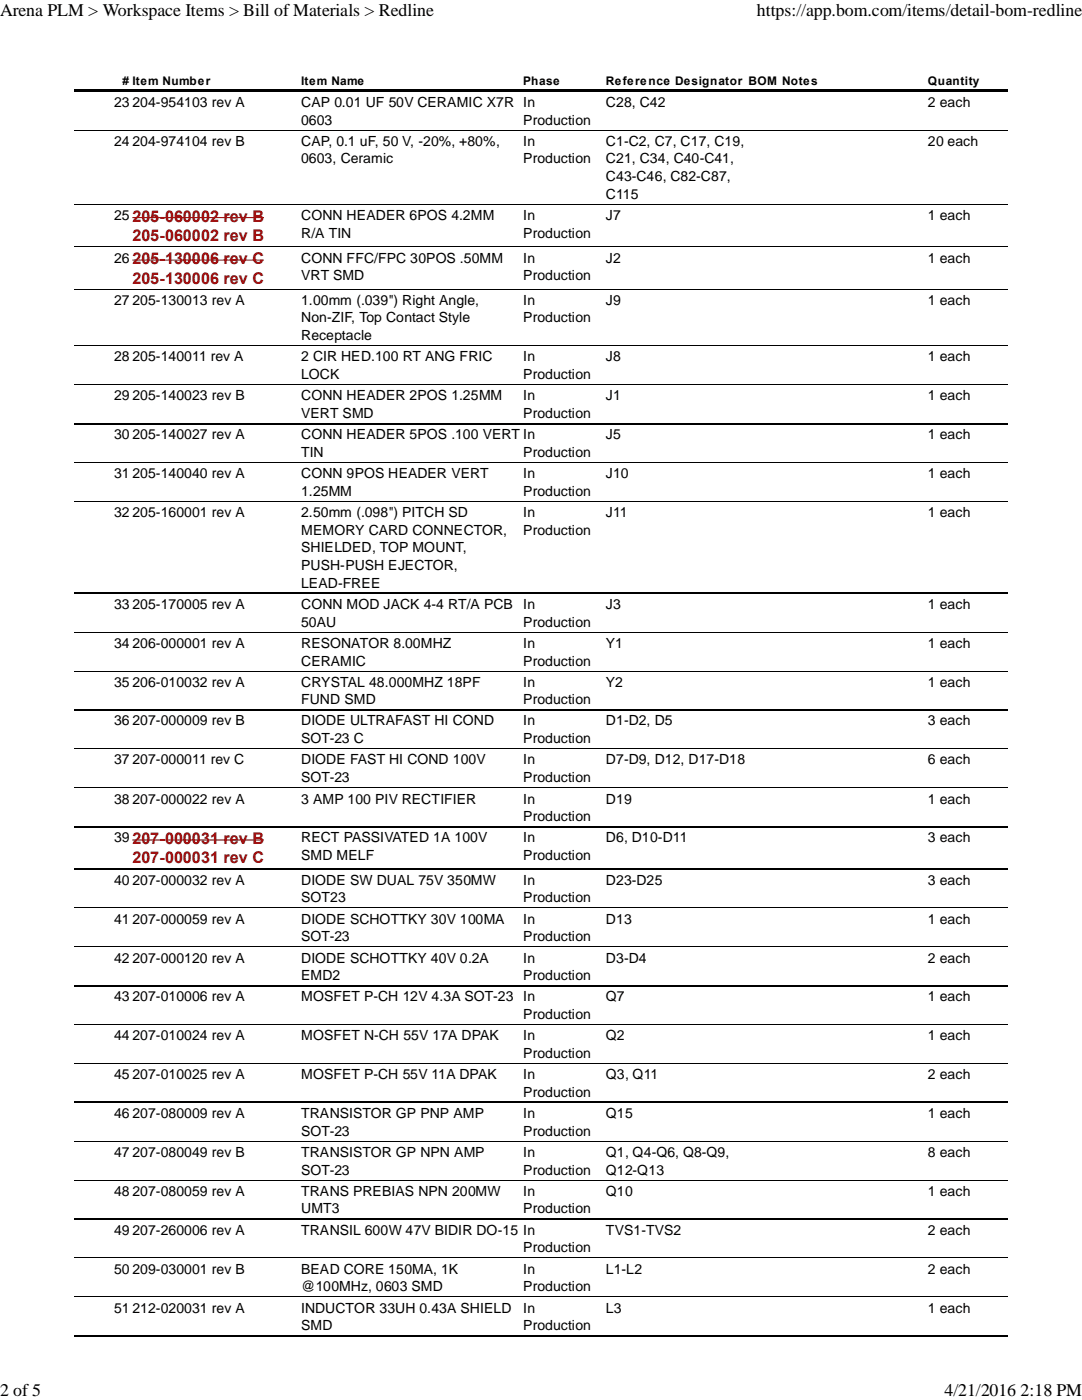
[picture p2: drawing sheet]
<svg xmlns="http://www.w3.org/2000/svg" width="216mm" height="279mm" viewBox="0 0 216 279" stroke-linecap="round" stroke-linejoin="round" font-family="sans-serif">
<defs><g id="words">
<g font-size="3.6">
<text x="0" y="3.1">Arena PLM &gt; Workspace Items &gt; Bill of Materials &gt; Redline</text>
<text x="151" y="3.1">https://app.bom.com/items/detail-bom-redline</text>
<text x="0" y="278.6">2 of 5</text>
<text x="188.5" y="278.6">4/21/2016 2:18 PM</text>
</g>
<g font-size="3.2" fill="#900">
<text x="26.4" y="44.3">205-060002 rev B</text>
<text x="26.4" y="48.2">205-060002 rev B</text>
<text x="26.4" y="52.7">205-130006 rev C</text>
<text x="26.4" y="56.6">205-130006 rev C</text>
<text x="26.4" y="168.5">207-000031 rev B</text>
<text x="26.4" y="172.3">207-000031 rev C</text>
</g>
<g font-size="2.8">
<text x="22.8" y="21.3">23</text>
<text x="26.4" y="21.3">204-954103 rev A</text>
<text x="60.1" y="21.3">CAP 0.01 UF 50V CERAMIC X7R In</text>
<text x="120.9" y="21.3">C28, C42</text>
<text x="185.2" y="21.3">2 each</text>
<text x="22.8" y="29.1">24</text>
<text x="26.4" y="29.1">204-974104 rev B</text>
<text x="60.1" y="24.9">0603</text>
<text x="60.1" y="29.1">CAP, 0.1 uF, 50 V, -20%, +80%,</text>
<text x="104.4" y="24.9">Production</text>
<text x="104.4" y="29.1">In</text>
<text x="120.9" y="29.1">C1-C2, C7, C17, C19,</text>
<text x="185.2" y="29.1">20 each</text>
<text x="60.1" y="32.6">0603, Ceramic</text>
<text x="104.4" y="32.6">Production</text>
<text x="120.9" y="32.6">C21, C34, C40-C41,</text>
<text x="120.9" y="36.2">C43-C46, C82-C87,</text>
<text x="120.9" y="39.7">C115</text>
<text x="22.8" y="43.9">25</text>
<text x="60.1" y="43.9">CONN HEADER 6POS 4.2MM</text>
<text x="60.1" y="47.4">R/A TIN</text>
<text x="104.4" y="43.9">In</text>
<text x="104.4" y="47.4">Production</text>
<text x="120.9" y="43.9">J7</text>
<text x="185.2" y="43.9">1 each</text>
<text x="22.8" y="52.4">26</text>
<text x="60.1" y="52.4">CONN FFC/FPC 30POS .50MM</text>
<text x="104.4" y="52.4">In</text>
<text x="120.9" y="52.4">J2</text>
<text x="185.2" y="52.4">1 each</text>
<text x="60.1" y="55.9">VRT SMD</text>
<text x="104.4" y="55.9">Production</text>
<text x="22.8" y="60.9">27</text>
<text x="26.4" y="60.9">205-130013 rev A</text>
<text x="60.1" y="60.9">1.00mm (.039&quot;) Right Angle,</text>
<text x="60.1" y="64.3">Non-ZIF, Top Contact Style</text>
<text x="104.4" y="60.9">In</text>
<text x="104.4" y="64.3">Production</text>
<text x="120.9" y="60.9">J9</text>
<text x="185.2" y="60.9">1 each</text>
<text x="60.1" y="67.9">Receptacle</text>
<text x="22.8" y="72.1">28</text>
<text x="26.4" y="72.1">205-140011 rev A</text>
<text x="60.1" y="72.1">2 CIR HED.100 RT ANG FRIC</text>
<text x="60.1" y="75.7">LOCK</text>
<text x="104.4" y="72.1">In</text>
<text x="104.4" y="75.7">Production</text>
<text x="120.9" y="72.1">J8</text>
<text x="185.2" y="72.1">1 each</text>
<text x="22.8" y="79.9">29</text>
<text x="26.4" y="79.9">205-140023 rev B</text>
<text x="60.1" y="79.9">CONN HEADER 2POS 1.25MM</text>
<text x="60.1" y="83.4">VERT SMD</text>
<text x="104.4" y="79.9">In</text>
<text x="104.4" y="83.4">Production</text>
<text x="120.9" y="79.9">J1</text>
<text x="185.2" y="79.9">1 each</text>
<text x="22.8" y="87.6">30</text>
<text x="26.4" y="87.6">205-140027 rev A</text>
<text x="60.1" y="87.6">CONN HEADER 5POS .100 VERT In</text>
<text x="120.9" y="87.6">J5</text>
<text x="185.2" y="87.6">1 each</text>
<text x="22.8" y="95.4">31</text>
<text x="26.4" y="95.4">205-140040 rev A</text>
<text x="60.1" y="91.2">TIN</text>
<text x="60.1" y="95.4">CONN 9POS HEADER VERT</text>
<text x="104.4" y="91.2">Production</text>
<text x="104.4" y="95.4">In</text>
<text x="120.9" y="95.4">J10</text>
<text x="185.2" y="95.4">1 each</text>
<text x="60.1" y="99">1.25MM</text>
<text x="104.4" y="99">Production</text>
<text x="22.8" y="103.2">32</text>
<text x="26.4" y="103.2">205-160001 rev A</text>
<text x="60.1" y="103.2">2.50mm (.098&quot;) PITCH SD</text>
<text x="60.1" y="106.7">MEMORY CARD CONNECTOR,</text>
<text x="104.4" y="103.2">In</text>
<text x="104.4" y="106.7">Production</text>
<text x="120.9" y="103.2">J11</text>
<text x="185.2" y="103.2">1 each</text>
<text x="60.1" y="110.2">SHIELDED, TOP MOUNT,</text>
<text x="60.1" y="113.8">PUSH-PUSH EJECTOR,</text>
<text x="60.1" y="117.3">LEAD-FREE</text>
<text x="22.8" y="121.5">33</text>
<text x="26.4" y="121.5">205-170005 rev A</text>
<text x="60.1" y="121.5">CONN MOD JACK 4-4 RT/A PCB</text>
<text x="60.1" y="125.1">50AU</text>
<text x="104.4" y="121.5">In</text>
<text x="104.4" y="125.1">Production</text>
<text x="120.9" y="121.5">J3</text>
<text x="185.2" y="121.5">1 each</text>
<text x="22.8" y="129.3">34</text>
<text x="26.4" y="129.3">206-000001 rev A</text>
<text x="60.1" y="129.3">RESONATOR 8.00MHZ</text>
<text x="104.4" y="129.3">In</text>
<text x="120.9" y="129.3">Y1</text>
<text x="185.2" y="129.3">1 each</text>
<text x="22.8" y="137.1">35</text>
<text x="26.4" y="137.1">206-010032 rev A</text>
<text x="60.1" y="132.8">CERAMIC</text>
<text x="60.1" y="137.1">CRYSTAL 48.000MHZ 18PF</text>
<text x="104.4" y="132.8">Production</text>
<text x="104.4" y="137.1">In</text>
<text x="120.9" y="137.1">Y2</text>
<text x="185.2" y="137.1">1 each</text>
<text x="60.1" y="140.5">FUND SMD</text>
<text x="104.4" y="140.5">Production</text>
<text x="22.8" y="144.8">36</text>
<text x="26.4" y="144.8">207-000009 rev B</text>
<text x="60.1" y="144.8">DIODE ULTRAFAST HI COND</text>
<text x="60.1" y="148.3">SOT-23 C</text>
<text x="104.4" y="144.8">In</text>
<text x="104.4" y="148.3">Production</text>
<text x="120.9" y="144.8">D1-D2, D5</text>
<text x="185.2" y="144.8">3 each</text>
<text x="22.8" y="152.6">37</text>
<text x="26.4" y="152.6">207-000011 rev C</text>
<text x="60.1" y="152.6">DIODE FAST HI COND 100V</text>
<text x="104.4" y="152.6">In</text>
<text x="120.9" y="152.6">D7-D9, D12, D17-D18</text>
<text x="185.2" y="152.6">6 each</text>
<text x="22.8" y="160.4">38</text>
<text x="26.4" y="160.4">207-000022 rev A</text>
<text x="60.1" y="156.1">SOT-23</text>
<text x="60.1" y="160.4">3 AMP 100 PIV RECTIFIER</text>
<text x="104.4" y="156.1">Production</text>
<text x="104.4" y="160.4">In</text>
<text x="120.9" y="160.4">D19</text>
<text x="185.2" y="160.4">1 each</text>
<text x="104.4" y="163.8">Production</text>
<text x="22.8" y="168.1">39</text>
<text x="60.1" y="168.1">RECT PASSIVATED 1A 100V</text>
<text x="60.1" y="171.6">SMD MELF</text>
<text x="104.4" y="168.1">In</text>
<text x="104.4" y="171.6">Production</text>
<text x="120.9" y="168.1">D6, D10-D11</text>
<text x="185.2" y="168.1">3 each</text>
<text x="22.8" y="176.5">40</text>
<text x="26.4" y="176.5">207-000032 rev A</text>
<text x="60.1" y="176.5">DIODE SW DUAL 75V 350MW</text>
<text x="104.4" y="176.5">In</text>
<text x="120.9" y="176.5">D23-D25</text>
<text x="185.2" y="176.5">3 each</text>
<text x="22.8" y="184.3">41</text>
<text x="26.4" y="184.3">207-000059 rev A</text>
<text x="60.1" y="180.1">SOT23</text>
<text x="60.1" y="184.3">DIODE SCHOTTKY 30V 100MA</text>
<text x="104.4" y="180.1">Production</text>
<text x="104.4" y="184.3">In</text>
<text x="120.9" y="184.3">D13</text>
<text x="185.2" y="184.3">1 each</text>
<text x="60.1" y="187.9">SOT-23</text>
<text x="104.4" y="187.9">Production</text>
<text x="22.8" y="192.1">42</text>
<text x="26.4" y="192.1">207-000120 rev A</text>
<text x="60.1" y="192.1">DIODE SCHOTTKY 40V 0.2A</text>
<text x="60.1" y="195.6">EMD2</text>
<text x="104.4" y="192.1">In</text>
<text x="104.4" y="195.6">Production</text>
<text x="120.9" y="192.1">D3-D4</text>
<text x="185.2" y="192.1">2 each</text>
<text x="22.8" y="199.8">43</text>
<text x="26.4" y="199.8">207-010006 rev A</text>
<text x="60.1" y="199.8">MOSFET P-CH 12V 4.3A SOT-23 In</text>
<text x="104.4" y="203.4">Production</text>
<text x="120.9" y="199.8">Q7</text>
<text x="185.2" y="199.8">1 each</text>
<text x="22.8" y="207.6">44</text>
<text x="26.4" y="207.6">207-010024 rev A</text>
<text x="60.1" y="207.6">MOSFET N-CH 55V 17A DPAK</text>
<text x="104.4" y="207.6">In</text>
<text x="120.9" y="207.6">Q2</text>
<text x="185.2" y="207.6">1 each</text>
<text x="22.8" y="215.4">45</text>
<text x="26.4" y="215.4">207-010025 rev A</text>
<text x="60.1" y="215.4">MOSFET P-CH 55V 11A DPAK</text>
<text x="104.4" y="211.2">Production</text>
<text x="104.4" y="215.4">In</text>
<text x="120.9" y="215.4">Q3, Q11</text>
<text x="185.2" y="215.4">2 each</text>
<text x="104.4" y="218.9">Production</text>
<text x="22.8" y="223.1">46</text>
<text x="26.4" y="223.1">207-080009 rev A</text>
<text x="60.1" y="223.1">TRANSISTOR GP PNP AMP</text>
<text x="60.1" y="226.7">SOT-23</text>
<text x="104.4" y="223.1">In</text>
<text x="104.4" y="226.7">Production</text>
<text x="120.9" y="223.1">Q15</text>
<text x="185.2" y="223.1">1 each</text>
<text x="22.8" y="230.9">47</text>
<text x="26.4" y="230.9">207-080049 rev B</text>
<text x="60.1" y="230.9">TRANSISTOR GP NPN AMP</text>
<text x="104.4" y="230.9">In</text>
<text x="120.9" y="230.9">Q1, Q4-Q6, Q8-Q9,</text>
<text x="185.2" y="230.9">8 each</text>
<text x="22.8" y="238.7">48</text>
<text x="26.4" y="238.7">207-080059 rev A</text>
<text x="60.1" y="234.4">SOT-23</text>
<text x="60.1" y="238.7">TRANS PREBIAS NPN 200MW</text>
<text x="104.4" y="234.4">Production</text>
<text x="104.4" y="238.7">In</text>
<text x="120.9" y="234.4">Q12-Q13</text>
<text x="120.9" y="238.7">Q10</text>
<text x="185.2" y="238.7">1 each</text>
<text x="60.1" y="242.1">UMT3</text>
<text x="104.4" y="242.1">Production</text>
<text x="22.8" y="246.4">49</text>
<text x="26.4" y="246.4">207-260006 rev A</text>
<text x="60.1" y="246.4">TRANSIL 600W 47V BIDIR DO-15 In</text>
<text x="104.4" y="249.9">Production</text>
<text x="120.9" y="246.4">TVS1-TVS2</text>
<text x="185.2" y="246.4">2 each</text>
<text x="22.8" y="254.2">50</text>
<text x="26.4" y="254.2">209-030001 rev B</text>
<text x="60.1" y="254.2">BEAD CORE 150MA, 1K</text>
<text x="60.1" y="257.7">@100MHz, 0603 SMD</text>
<text x="104.4" y="254.2">In</text>
<text x="104.4" y="257.7">Production</text>
<text x="120.9" y="254.2">L1-L2</text>
<text x="185.2" y="254.2">2 each</text>
<text x="22.8" y="262">51</text>
<text x="26.4" y="262">212-020031 rev A</text>
<text x="60.1" y="262">INDUCTOR 33UH 0.43A SHIELD</text>
<text x="104.4" y="262">In</text>
<text x="120.9" y="262">L3</text>
<text x="185.2" y="262">1 each</text>
<text x="60.1" y="265.4">SMD</text>
<text x="104.4" y="265.4">Production</text>
</g>
<g font-size="2.4">
<text x="24.5" y="16.9"># Item Number</text>
<text x="60.1" y="16.9">Item Name</text>
<text x="104.4" y="16.9">Phase</text>
<text x="120.9" y="16.9">Reference Designator BOM Notes</text>
<text x="185.2" y="16.9">Quantity</text>
</g>
</g></defs>
<path d="M14.8 17.8h6v.5h-6zM20.8 17.8h5.3v.5h-5.3zM26.1 17.8h33.7v.5h-33.7zM59.8 17.8h44.3v.5h-44.3zM104.1 17.8h16.5v.5h-16.5zM120.6 17.8h28.5v.5h-28.5zM149.1 17.8h35.7v.5h-35.7zM184.8 17.8h16.3v.5h-16.3z" fill="#000"/>
<g fill="none" stroke="#000" stroke-width=".2">
<path d="M14.8 26h186.3M14.8 40.8h186.3M14.8 49.3h186.3M14.8 57.7h186.3M14.8 69h186.3M14.8 76.8h186.3M14.8 92.3h186.3M14.8 100.1h186.3M14.8 126.2h186.3M14.8 133.9h186.3M14.8 149.4h186.3M14.8 157.2h186.3"/>
<path d="M14.8 181.2h186.3M14.8 189h186.3M14.8 204.5h186.3M14.8 212.3h186.3M14.8 227.8h186.3M14.8 235.5h186.3M14.8 251h186.3M14.8 258.8h186.3"/>
</g>
<path d="M14.8 84.5h186.3M14.8 118.4h186.3M14.8 141.7h186.3M14.8 165h186.3M14.8 173.4h186.3M14.8 196.7h186.3M14.8 220h186.3M14.8 243.3h186.3M14.8 266.6h186.3" fill="none" stroke="#000" stroke-width=".25"/>
<path d="M26.4 43.4h26.3M26.4 51.9h26.3M26.4 167.6h26.3" fill="none" stroke="#900" stroke-width=".2"/>
<use href="#words"/>
</svg>
